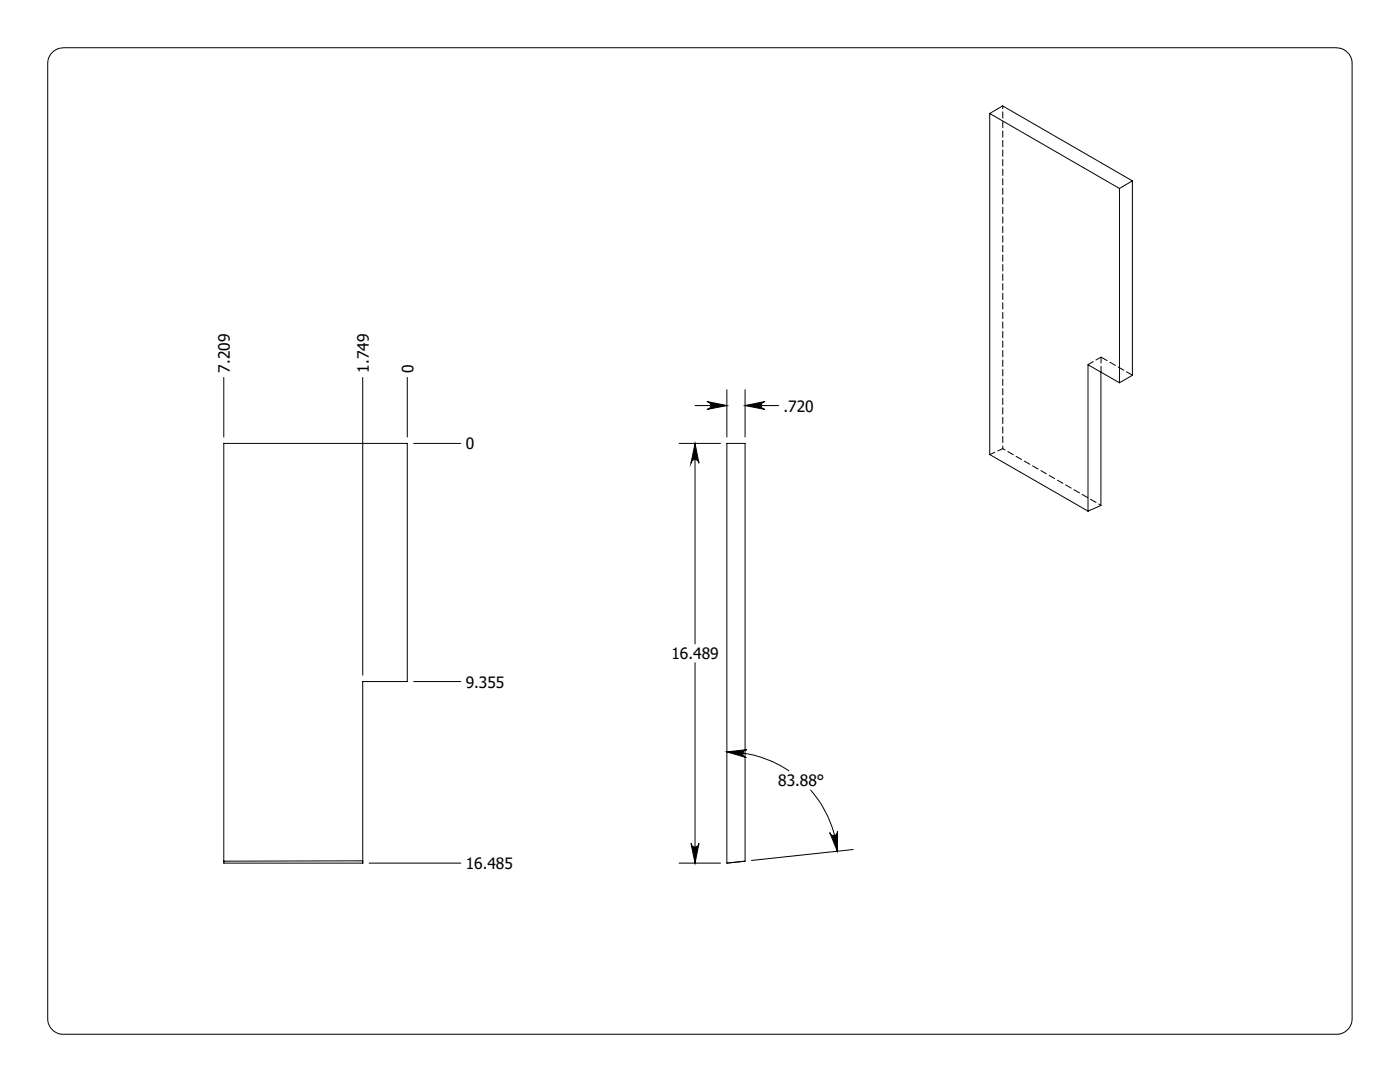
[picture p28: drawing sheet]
<svg xmlns="http://www.w3.org/2000/svg" width="279mm" height="216mm" viewBox="0 0 279 216" stroke-linecap="round" stroke-linejoin="round" font-family="sans-serif">
<defs><g id="words">
<g font-size="3.1">
<text x="45.9" y="74.3" transform="rotate(-90 45.9 74.3)">7.209</text>
<text x="73.6" y="74.3" transform="rotate(-90 73.6 74.3)">1.749</text>
<text x="82.5" y="74.3" transform="rotate(-90 82.5 74.3)">0</text>
<text x="156.4" y="82.1">.720</text>
<text x="92.9" y="89.7">0</text>
<text x="134" y="131.5">16.489</text>
<text x="92.9" y="137.2">9.355</text>
<text x="155.3" y="156.9">83.88°</text>
<text x="92.9" y="173.4">16.485</text>
</g>
</g></defs>
<g fill="none" stroke="#000" stroke-width=".2">
<path d="M10.2 10.8a3.3 3.3 0 0 1 2.5-1.3h254a3.2 3.2 0 0 1 3.1 3.2v190.5a3.1 3.1 0 0 1-3.1 3.2h-254a3.1 3.1 0 0 1-3.2-3.2v-190.5a2.93 2.93 0 0 1 .7-1.9zM197.5 22.6l25.9 15M197.5 22.6l2.6-1.5 25.9 15M197.5 22.6v68.1l19.6 11.3M223.4 37.6v38.8M226 36.1l-2.6 1.5M226 36.1v38.8l-2.6 1.5M44.7 75.3v11.9M72.4 75.3v59.4M81.3 75.3v11.9M145.1 77.8v9.4M148.7 77.8v9.4"/>
<path d="M219.7 74.3v26.6l-2.6 1.1M223.4 76.4l-6.3-3.6v29.2M44.7 88.5h36.6v47.5h-8.9v36.2h-27.7zM82.5 88.5h9.5M135.5 88.5h8.3M138.7 88.5l.8 3.9a.79 .79 0 0 0-.8-.7 .79 .79 0 0 0-.8 .7zM138.7 88.5v40M138.7 80.9h6.4M141.1 80.1l4 .8-4 .8a.79 .79 0 0 0 .7-.8 .79 .79 0 0 0-.7-.8zM145.1 88.5h3.6v83.3l-3.6 .4zM148.7 80.9l4-.8a.79 .79 0 0 0-.8 .8 .79 .79 0 0 0 .8 .8zM148.7 80.9h6.7"/>
<path d="M82.5 136h9.5M138.7 132.2v40M145.1 150l4-.4a.8 .8 0 0 0-.8 .7 .8 .8 0 0 0 .6 .9zM145.1 150a22.2 22.2 0 0 1 12.4 3.8M161.7 157.6a22 22 0 0 1 5.4 12.3M44.7 171.8h27.7v.4M73.7 172.2h18.3M135.5 172.2h8.3M137.9 168.3a.79 .79 0 0 0 .8 .7 .79 .79 0 0 0 .8-.7l-.8 3.9zM165.6 166.1a.79 .79 0 0 0 .9 .6 .79 .79 0 0 0 .6-.9v4.1zM170.3 169.5l-20.3 2.2"/>
</g>
<g fill="#000">
<path d="M137.9 168.3a.79 .79 0 0 0 .8 .7 .79 .79 0 0 0 .8-.7l-.8 3.9zM138.7 88.5l.8 3.9a.79 .79 0 0 0-.8-.7 .79 .79 0 0 0-.8 .7zM141.1 80.1l4 .8-4 .8a.79 .79 0 0 0 .7-.8 .79 .79 0 0 0-.7-.8zM148.7 80.9l4-.8a.79 .79 0 0 0-.8 .8 .79 .79 0 0 0 .8 .8z"/>
<path d="M165.6 166.1a.79 .79 0 0 0 .9 .6 .79 .79 0 0 0 .6-.9v4.1zM145.1 150l4-.4a.8 .8 0 0 0-.8 .7 .8 .8 0 0 0 .6 .9z"/>
</g>
<path d="M200.1 89.5v-68.4M200.1 89.5l19.6 11.3" fill="none" stroke="#000" stroke-width=".2" stroke-dasharray="1.3 .6" stroke-dashoffset=".7"/>
<path d="M226 74.9l-6.3-3.6" fill="none" stroke="#000" stroke-width=".2" stroke-dasharray="1.3 .6" stroke-dashoffset="-.1"/>
<path d="M219.7 71.3l-2.5 1.4M219.7 74.2v-2.9" fill="none" stroke="#000" stroke-width=".2" stroke-dasharray="1.3 .6" stroke-dashoffset=".1"/>
<path d="M197.5 90.7l2.6-1.2" fill="none" stroke="#000" stroke-width=".2" stroke-dasharray="1.3 .6" stroke-dashoffset=".2"/>
<use href="#words"/>
</svg>
